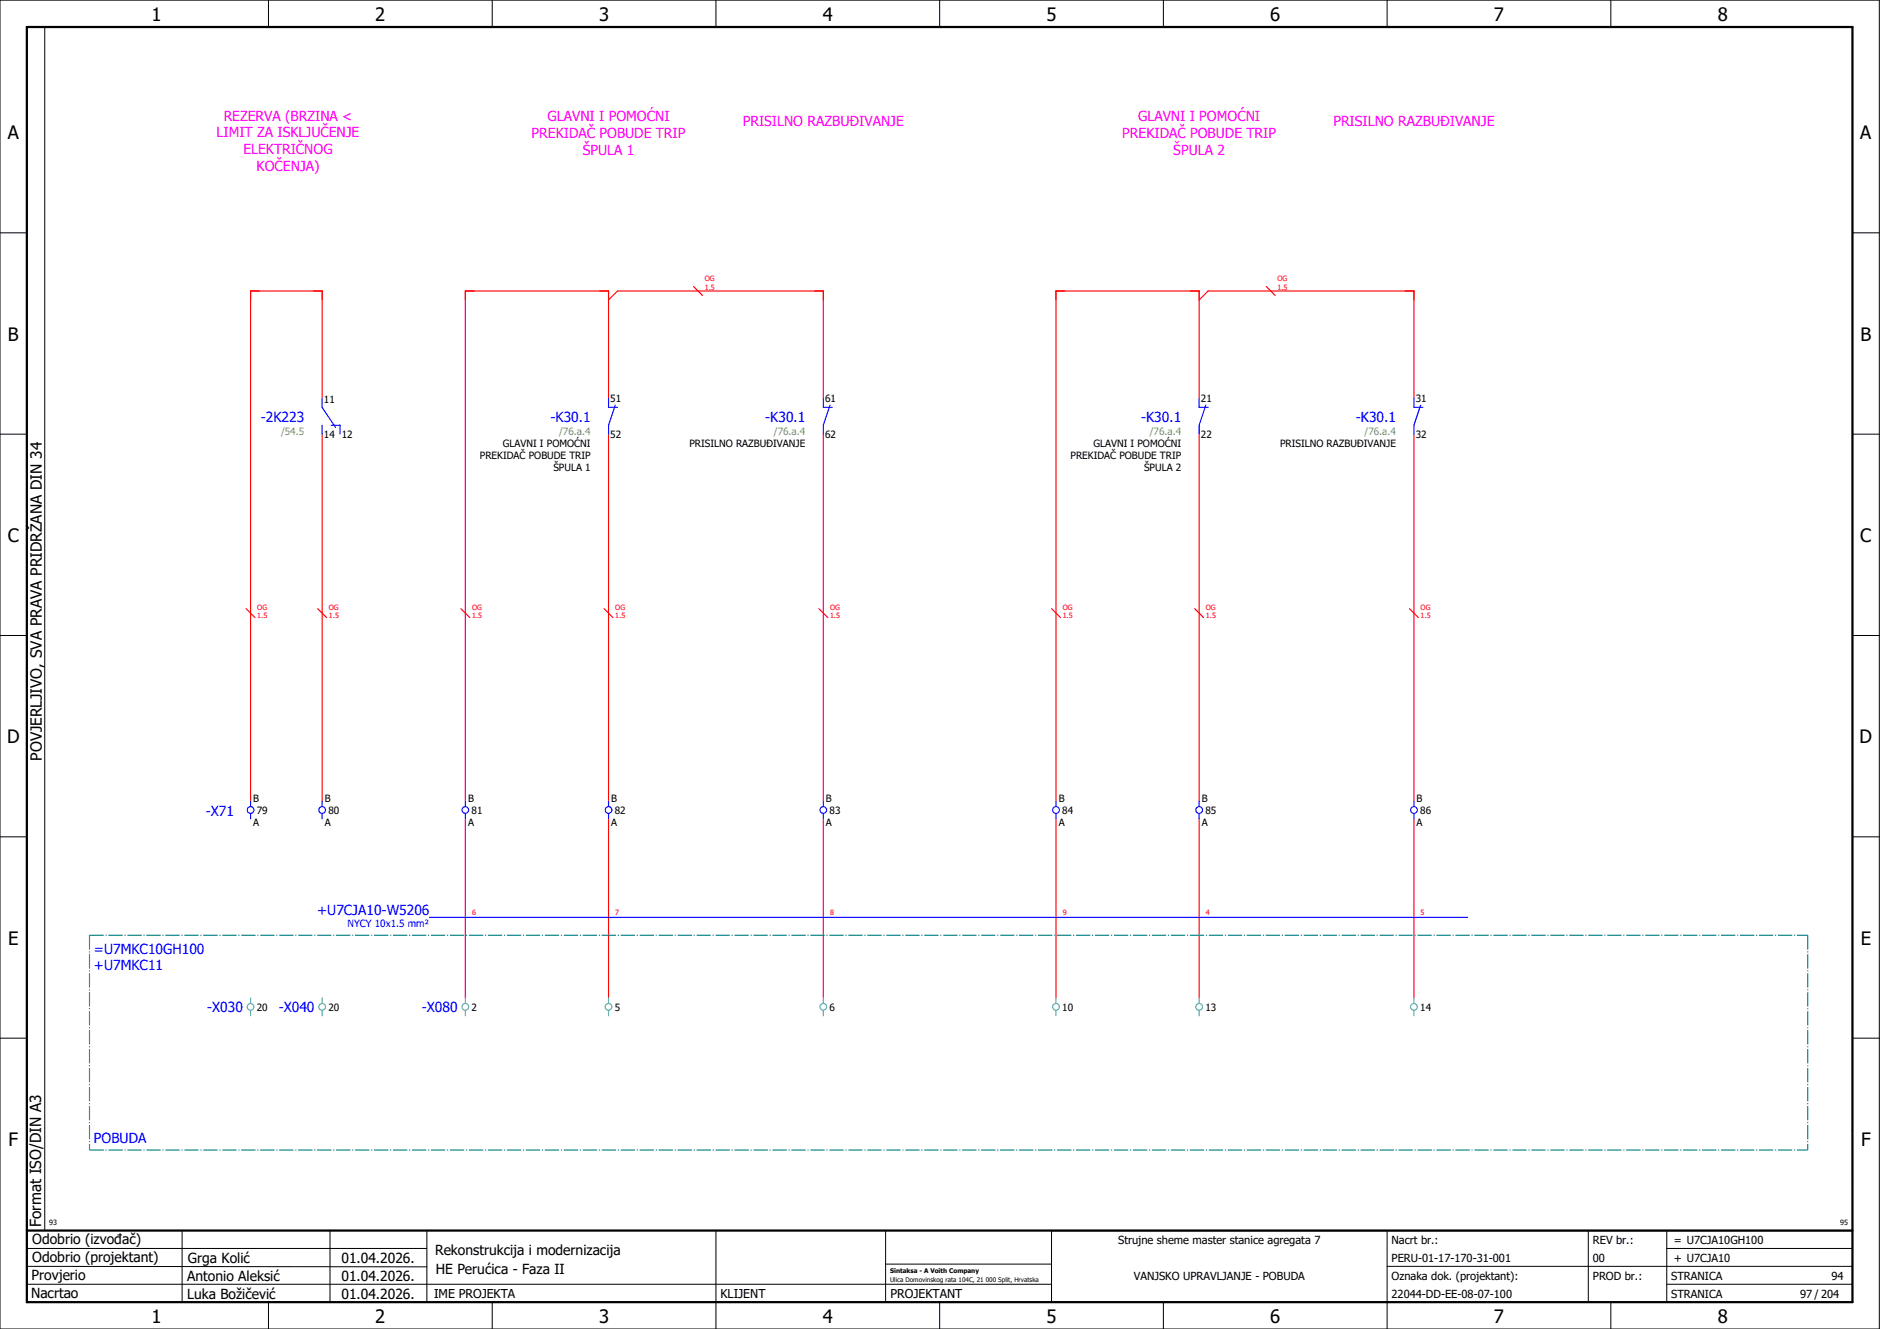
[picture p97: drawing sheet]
<svg xmlns="http://www.w3.org/2000/svg" width="420mm" height="297mm" viewBox="0 0 420 297" stroke-linecap="round" stroke-linejoin="round" font-family="sans-serif">
<defs><g id="words">
<g font-size="4.1">
<text x="33.9" y="4.7">1</text>
<text x="83.9" y="4.7">2</text>
<text x="133.9" y="4.7">3</text>
<text x="183.9" y="4.7">4</text>
<text x="233.9" y="4.7">5</text>
<text x="283.9" y="4.7">6</text>
<text x="333.9" y="4.7">7</text>
<text x="383.9" y="4.7">8</text>
<text x="1.8" y="31.2">A</text>
<text x="415.8" y="31.2">A</text>
<text x="1.8" y="76.2">B</text>
<text x="415.8" y="76.2">B</text>
<text x="1.8" y="121.2">C</text>
<text x="415.8" y="121.2">C</text>
<text x="1.6" y="166.2">D</text>
<text x="415.6" y="166.2">D</text>
<text x="1.8" y="211.2">E</text>
<text x="415.8" y="211.2">E</text>
<text x="1.9" y="256.2">F</text>
<text x="415.9" y="256.2">F</text>
<text x="33.9" y="295.7">1</text>
<text x="83.9" y="295.7">2</text>
<text x="133.9" y="295.7">3</text>
<text x="183.9" y="295.7">4</text>
<text x="233.9" y="295.7">5</text>
<text x="283.9" y="295.7">6</text>
<text x="333.9" y="295.7">7</text>
<text x="383.9" y="295.7">8</text>
</g>
<g font-size="3.4">
<text x="9.4" y="170" transform="rotate(-90 9.4 170)">POVJERLJIVO, SVA PRAVA PRIDRŽANA DIN 34</text>
<text x="9.2" y="274.3" transform="rotate(-90 9.2 274.3)">Format ISO/DIN A3</text>
</g>
<g font-size="3.1" fill="#f0f">
<text x="50" y="27">REZERVA (BRZINA &lt;</text>
<text x="122.4" y="27.1">GLAVNI I POMOĆNI</text>
<text x="166" y="28.1">PRISILNO RAZBUĐIVANJE</text>
<text x="254.4" y="27.1">GLAVNI I POMOĆNI</text>
<text x="298" y="28.1">PRISILNO RAZBUĐIVANJE</text>
<text x="48.4" y="30.7">LIMIT ZA ISKLJUČENJE</text>
<text x="54.4" y="34.5">ELEKTRIČNOG</text>
<text x="118.8" y="30.9">PREKIDAČ POBUDE TRIP</text>
<text x="130.2" y="34.6">ŠPULA 1</text>
<text x="250.8" y="30.9">PREKIDAČ POBUDE TRIP</text>
<text x="262.2" y="34.6">ŠPULA 2</text>
<text x="57.3" y="38.2">KOČENJA)</text>
</g>
<g font-size="3.1" fill="#00f">
<text x="58.3" y="94.3">-2K223</text>
<text x="123" y="94.3">-K30.1</text>
<text x="171" y="94.3">-K30.1</text>
<text x="255" y="94.3">-K30.1</text>
<text x="303" y="94.3">-K30.1</text>
<text x="46" y="182.3">-X71</text>
<text x="70.9" y="204.4">+U7CJA10-W5206</text>
<text x="21" y="213.1">=U7MKC10GH100</text>
<text x="21" y="216.9">+U7MKC11</text>
<text x="46.3" y="226.3">-X030</text>
<text x="62.3" y="226.3">-X040</text>
<text x="94.3" y="226.3">-X080</text>
<text x="21" y="255.4">POBUDA</text>
</g>
<g font-size="3.1">
<text x="7.2" y="278.1">Odobrio (izvođač)</text>
<text x="97.2" y="280.5">Rekonstrukcija i modernizacija</text>
<text x="7.1" y="286.1">Provjerio</text>
<text x="7.2" y="282.1">Odobrio (projektant)</text>
<text x="41.8" y="286.2">Antonio Aleksić</text>
<text x="42" y="282.3">Grga Kolić</text>
<text x="76.3" y="282.3">01.04.2026.</text>
<text x="76.3" y="286.3">01.04.2026.</text>
<text x="97.4" y="284.8">HE Perućica - Faza II</text>
<text x="6.9" y="290">Nacrtao</text>
<text x="41.8" y="290.3">Luka Božičević</text>
<text x="76.3" y="290.3">01.04.2026.</text>
</g>
<g font-size="2.7">
<text x="97" y="290.1">IME PROJEKTA</text>
<text x="161" y="290.1">KLIJENT</text>
<text x="199" y="290.1">PROJEKTANT</text>
</g>
<g font-size="2.5">
<text x="249.9" y="278">Strujne sheme master stanice agregata 7</text>
<text x="311" y="278">Nacrt br.:</text>
<text x="356" y="278">REV br.:</text>
<text x="374.1" y="278">= U7CJA10GH100</text>
<text x="253.4" y="286">VANJSKO UPRAVLJANJE - POBUDA</text>
<text x="311" y="286">Oznaka dok. (projektant):</text>
<text x="311" y="282">PERU-01-17-170-31-001</text>
<text x="356" y="286">PROD br.:</text>
<text x="356" y="282">00</text>
<text x="373.5" y="286">STRANICA</text>
<text x="374.1" y="282.1">+ U7CJA10</text>
<text x="409.3" y="286">94</text>
<text x="311" y="290">22044-DD-EE-08-07-100</text>
<text x="373.5" y="290">STRANICA</text>
<text x="402.3" y="290">97 / 204</text>
</g>
<g font-size="2.2">
<text x="72.4" y="90">11</text>
<text x="136.4" y="89.9">51</text>
<text x="184.4" y="89.9">61</text>
<text x="268.4" y="89.9">21</text>
<text x="316.4" y="89.9">31</text>
<text x="72.4" y="97.9">14</text>
<text x="76.4" y="97.9">12</text>
<text x="112.4" y="99.9">GLAVNI I POMOĆNI</text>
<text x="136.4" y="98">52</text>
<text x="154.1" y="99.9">PRISILNO RAZBUĐIVANJE</text>
<text x="184.4" y="98">62</text>
<text x="244.4" y="99.9">GLAVNI I POMOĆNI</text>
<text x="268.4" y="98">22</text>
<text x="286.1" y="99.9">PRISILNO RAZBUĐIVANJE</text>
<text x="316.4" y="98">32</text>
<text x="107.2" y="102.6">PREKIDAČ POBUDE TRIP</text>
<text x="123.7" y="105.3">ŠPULA 1</text>
<text x="239.2" y="102.6">PREKIDAČ POBUDE TRIP</text>
<text x="255.7" y="105.3">ŠPULA 2</text>
<text x="56.6" y="179.2">B</text>
<text x="72.6" y="179.2">B</text>
<text x="104.6" y="179.2">B</text>
<text x="136.6" y="179.2">B</text>
<text x="184.6" y="179.2">B</text>
<text x="236.6" y="179.2">B</text>
<text x="268.6" y="179.2">B</text>
<text x="316.6" y="179.2">B</text>
<text x="56.6" y="184.7">A</text>
<text x="57.4" y="181.9">79</text>
<text x="72.6" y="184.7">A</text>
<text x="73.4" y="181.9">80</text>
<text x="104.6" y="184.7">A</text>
<text x="105.4" y="181.9">81</text>
<text x="136.6" y="184.7">A</text>
<text x="137.4" y="181.9">82</text>
<text x="184.6" y="184.7">A</text>
<text x="185.4" y="181.9">83</text>
<text x="236.6" y="184.7">A</text>
<text x="237.4" y="181.9">84</text>
<text x="268.6" y="184.7">A</text>
<text x="269.4" y="181.9">85</text>
<text x="316.6" y="184.7">A</text>
<text x="317.4" y="181.9">86</text>
<text x="57.4" y="225.9">20</text>
<text x="73.4" y="225.9">20</text>
<text x="105.4" y="225.9">2</text>
<text x="137.4" y="225.9">5</text>
<text x="185.4" y="225.9">6</text>
<text x="237.4" y="225.9">10</text>
<text x="269.4" y="225.9">13</text>
<text x="317.4" y="225.9">14</text>
</g>
<g font-size="2.2" fill="#7ca552">
<text x="62.8" y="97.2">/54.5</text>
<text x="125" y="97.2">/76.a.4</text>
<text x="173" y="97.2">/76.a.4</text>
<text x="257" y="97.2">/76.a.4</text>
<text x="305" y="97.2">/76.a.4</text>
</g>
<text font-size="2.2" fill="#00f" x="77.7" y="207.3">NYCY 10x1.5 mm²</text>
<g font-size="1.6" fill="#f00">
<text x="157.5" y="64.7">1.5</text>
<text x="157.5" y="62.8">OG</text>
<text x="285.5" y="64.7">1.5</text>
<text x="285.5" y="62.8">OG</text>
<text x="57.5" y="136.3">OG</text>
<text x="73.5" y="136.3">OG</text>
<text x="105.5" y="136.3">OG</text>
<text x="137.5" y="136.3">OG</text>
<text x="185.5" y="136.3">OG</text>
<text x="237.5" y="136.3">OG</text>
<text x="269.5" y="136.3">OG</text>
<text x="317.5" y="136.3">OG</text>
<text x="57.5" y="138.2">1.5</text>
<text x="73.5" y="138.2">1.5</text>
<text x="105.5" y="138.2">1.5</text>
<text x="137.5" y="138.2">1.5</text>
<text x="185.5" y="138.2">1.5</text>
<text x="237.5" y="138.2">1.5</text>
<text x="269.5" y="138.2">1.5</text>
<text x="317.5" y="138.2">1.5</text>
<text x="105.5" y="204.5">6</text>
<text x="137.5" y="204.5">7</text>
<text x="185.5" y="204.5">8</text>
<text x="237.5" y="204.5">9</text>
<text x="269.5" y="204.5">4</text>
<text x="317.5" y="204.5">5</text>
</g>
<g font-size="1.6">
<text x="11" y="273.7">93</text>
<text x="411.2" y="273.7">95</text>
</g>
<g font-size="1.4">
<text x="198.9" y="284.4">Sintaksa - A Voith Company</text>
<text x="198.9" y="286.4">Ulica Domovinskog rata 104C, 21 000 Split, Hrvatska</text>
</g>
</g></defs>
<g fill="none" stroke="#000" stroke-width=".22">
<path d="M0 0h420v297h-420zM10 6v269M60 0v6M110 0v6M160 0v6M210 0v6M260 0v6M310 0v6M360 0v6M0 52h6M414 52h6M0 97h6"/>
<path d="M414 97h6M0 142h6M414 142h6M414 176.3v87.4M0 187h6M414 187h6M0 232h6M414 232h6M6 279h89.4M40.7 275v16M73.7 274.9v16M95.4 275.1v16"/>
<path d="M160 275v22M197.9 275.1v16M310 275v22M355 275v16M372.5 279h41.5M372.5 275v16M414 275h-179v16M6 283l89.4 .1M6 287h229M60 291v6M110 291v6M197.9 282.5h37.1"/>
<path d="M210 291v6M260 291v6M310 283h104M360 291v6M372.5 287h41.5"/>
</g>
<path d="M6 6h408v285h-408zM6 275h408" fill="none" stroke="#000" stroke-width=".5"/>
<g fill="none" stroke="#f00" stroke-width=".25">
<path d="M136 67l2-2h46v24M155 64l2 2M268 67l2-2h46v24M283 64l2 2M72 89v-24h-16v114M72 97v82M136 89v-24h-32v114M136 97v82M184 97v82M268 89v-24h-32v114M268 97v82M316 97v82"/>
<path d="M55 136l2 2M71 136l2 2M103 136l2 2M135 136l2 2M183 136l2 2M235 136l2 2M267 136l2 2M315 136l2 2M104 183v40M136 183v40M184 183v40M236 183v40"/>
<path d="M268 183v40M316 183v40"/>
</g>
<g fill="none" stroke="#00f" stroke-width=".25">
<path d="M72 89v2l3 4.5M72 95v2M74 95h2v2M136 89v2h2M137.5 90.5l-1.5 4.5v2M184 89v2h2M185.5 90.5l-1.5 4.5v2M268 89v2h2M269.5 90.5l-1.5 4.5v2M316 89v2h2M317.5 90.5l-1.5 4.5v2M56 179v1.3"/>
<path d="M72 179v1.3M104 179v1.3M136 179v1.3M184 179v1.3M236 179v1.3M268 179v1.3M316 179v1.3M56 181.8v1.2M72 181.8v1.2M104 181.8v1.2M136 181.8v1.2M184 181.8v1.2"/>
<path d="M236 181.8v1.2M268 181.8v1.2M316 181.8v1.2M96 205h232"/>
<circle cx="56" cy="181" r=".75"/>
<circle cx="72" cy="181" r=".75"/>
<circle cx="104" cy="181" r=".75"/>
<circle cx="136" cy="181" r=".75"/>
<circle cx="184" cy="181" r=".75"/>
<circle cx="236" cy="181" r=".75"/>
<circle cx="268" cy="181" r=".75"/>
<circle cx="316" cy="181" r=".75"/>
</g>
<path d="M20 209h384M20 209v48M404 209v48M20 257h384" fill="none" stroke="#007f7f" stroke-width=".25" stroke-dasharray="3.2 .4 .3 .4" stroke-linecap="butt"/>
<g fill="none" stroke="#52a5a5" stroke-width=".25">
<path d="M56 223v1.3M56 225.8v1.2M72 223v1.3M72 225.8v1.2M104 223v1.3M104 225.8v1.2M136 223v1.3M136 225.8v1.2M184 223v1.3M184 225.8v1.2M236 223v1.3M236 225.8v1.2"/>
<path d="M268 223v1.3M268 225.8v1.2M316 223v1.3M316 225.8v1.2"/>
<circle cx="56" cy="225" r=".75"/>
<circle cx="72" cy="225" r=".75"/>
<circle cx="104" cy="225" r=".75"/>
<circle cx="136" cy="225" r=".75"/>
<circle cx="184" cy="225" r=".75"/>
<circle cx="236" cy="225" r=".75"/>
<circle cx="268" cy="225" r=".75"/>
<circle cx="316" cy="225" r=".75"/>
</g>
<use href="#words"/>
</svg>
